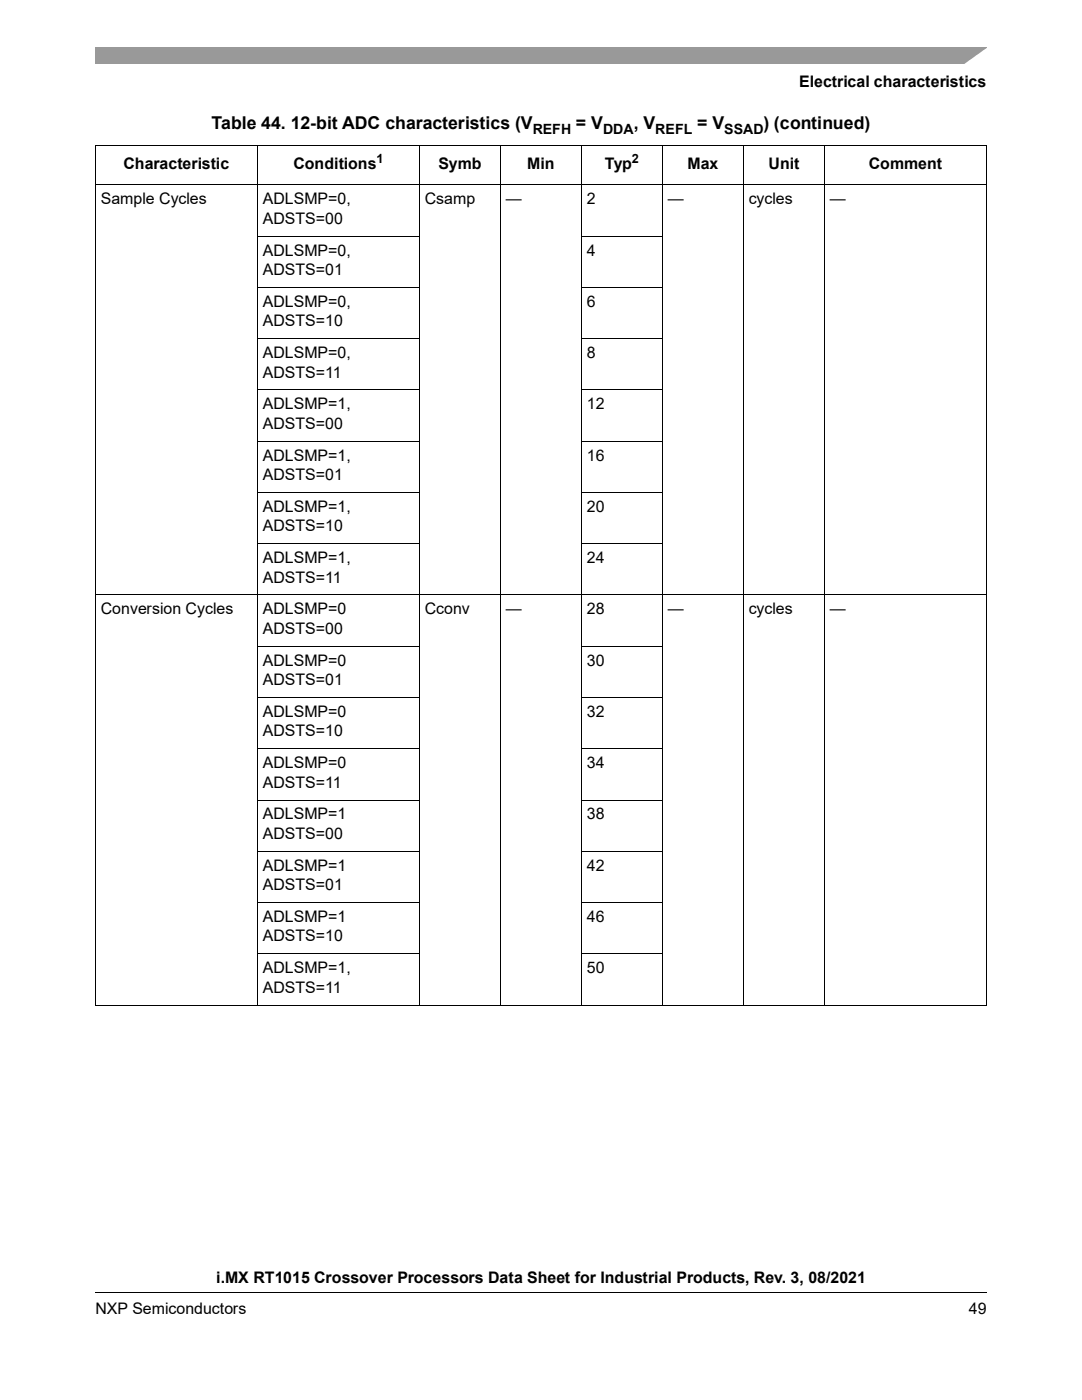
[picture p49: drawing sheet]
<svg xmlns="http://www.w3.org/2000/svg" width="216mm" height="279mm" viewBox="0 0 216 279" stroke-linecap="round" stroke-linejoin="round" font-family="sans-serif">
<defs><g id="words">
<g font-size="3.5">
<text x="42.2" y="25.8">Table 44. 12-bit ADC characteristics (V</text>
<text x="114.9" y="25.8">= V</text>
<text x="126.4" y="25.8">, V</text>
<text x="139.1" y="25.8">= V</text>
<text x="152.3" y="25.8">) (continued)</text>
</g>
<g font-size="3.2">
<text x="159.5" y="17.4">Electrical characteristics</text>
<text x="24.6" y="33.7">Characteristic</text>
<text x="58.6" y="33.7">Conditions</text>
<text x="87.5" y="33.7">Symb</text>
<text x="105.2" y="33.7">Min</text>
<text x="120.7" y="33.7">Typ</text>
<text x="137.2" y="33.7">Max</text>
<text x="153.4" y="33.7">Unit</text>
<text x="173.4" y="33.7">Comment</text>
<text x="20.1" y="40.8">Sample Cycles</text>
<text x="52.4" y="40.8">ADLSMP=0,</text>
<text x="84.8" y="40.8">Csamp</text>
<text x="100.9" y="40.8">—</text>
<text x="117.1" y="40.8">2</text>
<text x="133.3" y="40.8">—</text>
<text x="149.4" y="40.8">cycles</text>
<text x="165.6" y="40.8">—</text>
<text x="52.4" y="44.7">ADSTS=00</text>
<text x="52.4" y="51">ADLSMP=0,</text>
<text x="117.1" y="51">4</text>
<text x="52.4" y="54.9">ADSTS=01</text>
<text x="52.4" y="61.2">ADLSMP=0,</text>
<text x="52.4" y="65.1">ADSTS=10</text>
<text x="117.1" y="61.2">6</text>
<text x="52.4" y="71.5">ADLSMP=0,</text>
<text x="117.1" y="71.5">8</text>
<text x="52.4" y="75.3">ADSTS=11</text>
<text x="52.4" y="81.7">ADLSMP=1,</text>
<text x="117.1" y="81.7">12</text>
<text x="52.4" y="85.6">ADSTS=00</text>
<text x="52.4" y="91.9">ADLSMP=1,</text>
<text x="52.4" y="95.8">ADSTS=01</text>
<text x="117.1" y="91.9">16</text>
<text x="52.4" y="102.2">ADLSMP=1,</text>
<text x="52.4" y="106">ADSTS=10</text>
<text x="117.1" y="102.2">20</text>
<text x="52.4" y="112.4">ADLSMP=1,</text>
<text x="117.1" y="112.4">24</text>
<text x="52.4" y="116.3">ADSTS=11</text>
<text x="20.1" y="122.6">Conversion Cycles</text>
<text x="52.4" y="122.6">ADLSMP=0</text>
<text x="84.8" y="122.6">Cconv</text>
<text x="100.9" y="122.6">—</text>
<text x="117.1" y="122.6">28</text>
<text x="133.3" y="122.6">—</text>
<text x="149.4" y="122.6">cycles</text>
<text x="165.6" y="122.6">—</text>
<text x="52.4" y="126.5">ADSTS=00</text>
<text x="52.4" y="132.8">ADLSMP=0</text>
<text x="52.4" y="136.7">ADSTS=01</text>
<text x="117.1" y="132.8">30</text>
<text x="52.4" y="143.1">ADLSMP=0</text>
<text x="117.1" y="143.1">32</text>
<text x="52.4" y="147">ADSTS=10</text>
<text x="52.4" y="153.3">ADLSMP=0</text>
<text x="117.1" y="153.3">34</text>
<text x="52.4" y="157.2">ADSTS=11</text>
<text x="52.4" y="163.5">ADLSMP=1</text>
<text x="52.4" y="167.4">ADSTS=00</text>
<text x="117.1" y="163.5">38</text>
<text x="52.4" y="173.8">ADLSMP=1</text>
<text x="117.1" y="173.8">42</text>
<text x="52.4" y="177.6">ADSTS=01</text>
<text x="52.4" y="184">ADLSMP=1</text>
<text x="117.1" y="184">46</text>
<text x="52.4" y="187.9">ADSTS=10</text>
<text x="52.4" y="194.2">ADLSMP=1,</text>
<text x="117.1" y="194.2">50</text>
<text x="52.4" y="198.1">ADSTS=11</text>
<text x="43.1" y="256.1">i.MX RT1015 Crossover Processors Data Sheet for Industrial Products, Rev. 3, 08/2021</text>
<text x="19" y="262.3">NXP Semiconductors</text>
<text x="193.3" y="262.3">49</text>
</g>
<g font-size="2.8">
<text x="106.3" y="26.7">REFH</text>
<text x="120.3" y="26.7">DDA</text>
<text x="130.8" y="26.7">REFL</text>
<text x="144.5" y="26.7">SSAD</text>
</g>
<g font-size="2.5">
<text x="75.1" y="32.5">1</text>
<text x="126.1" y="32.5">2</text>
</g>
</g></defs>
<path d="M19 257.8v.2zM196.8 257.8l.1 .2z" fill="#000"/>
<path d="M19 257.9h177.8" fill="none" stroke="#000" stroke-width=".2"/>
<path d="M19 9.5h177.8v3.2h-177.8z" fill="#999"/>
<path d="M192 13l5.4-3.8h1.3v3.8z" fill-rule="evenodd" fill="#fff"/>
<g fill="none" stroke="#000" stroke-width=".2">
<path d="M19 29.1h177.9M19 36.9h177.9M19 29.2v171.3M51.4 29v171.7M83.7 29v171.7M99.9 29v171.7M116 29v171.7M132.2 29v171.7M148.3 29v171.7M164.5 29v171.7M196.8 29.2v171.3M51.3 47.2h32.5"/>
<path d="M51.3 57.3h32.5M115.9 47.2h16.3M115.9 57.3h16.3M51.3 67.6h32.5M51.3 77.8h32.5M115.9 67.6h16.3M115.9 77.8h16.3M51.3 88.1h32.5M51.3 98.3h32.5M115.9 88.1h16.3M115.9 98.3h16.3M19 118.7h177.9"/>
<path d="M51.3 108.5h32.5M115.9 108.5h16.3M51.3 128.9h32.5M51.3 139.2h32.5M115.9 128.9h16.3M115.9 139.2h16.3M51.3 149.4h32.5M51.3 159.7h32.5M115.9 149.4h16.3M115.9 159.7h16.3M51.3 169.9h32.5M115.9 169.9h16.3"/>
<path d="M51.3 180.2h32.5M51.3 190.3h32.5M115.9 180.2h16.3M115.9 190.3h16.3M19 200.6h177.9"/>
</g>
<use href="#words"/>
</svg>
